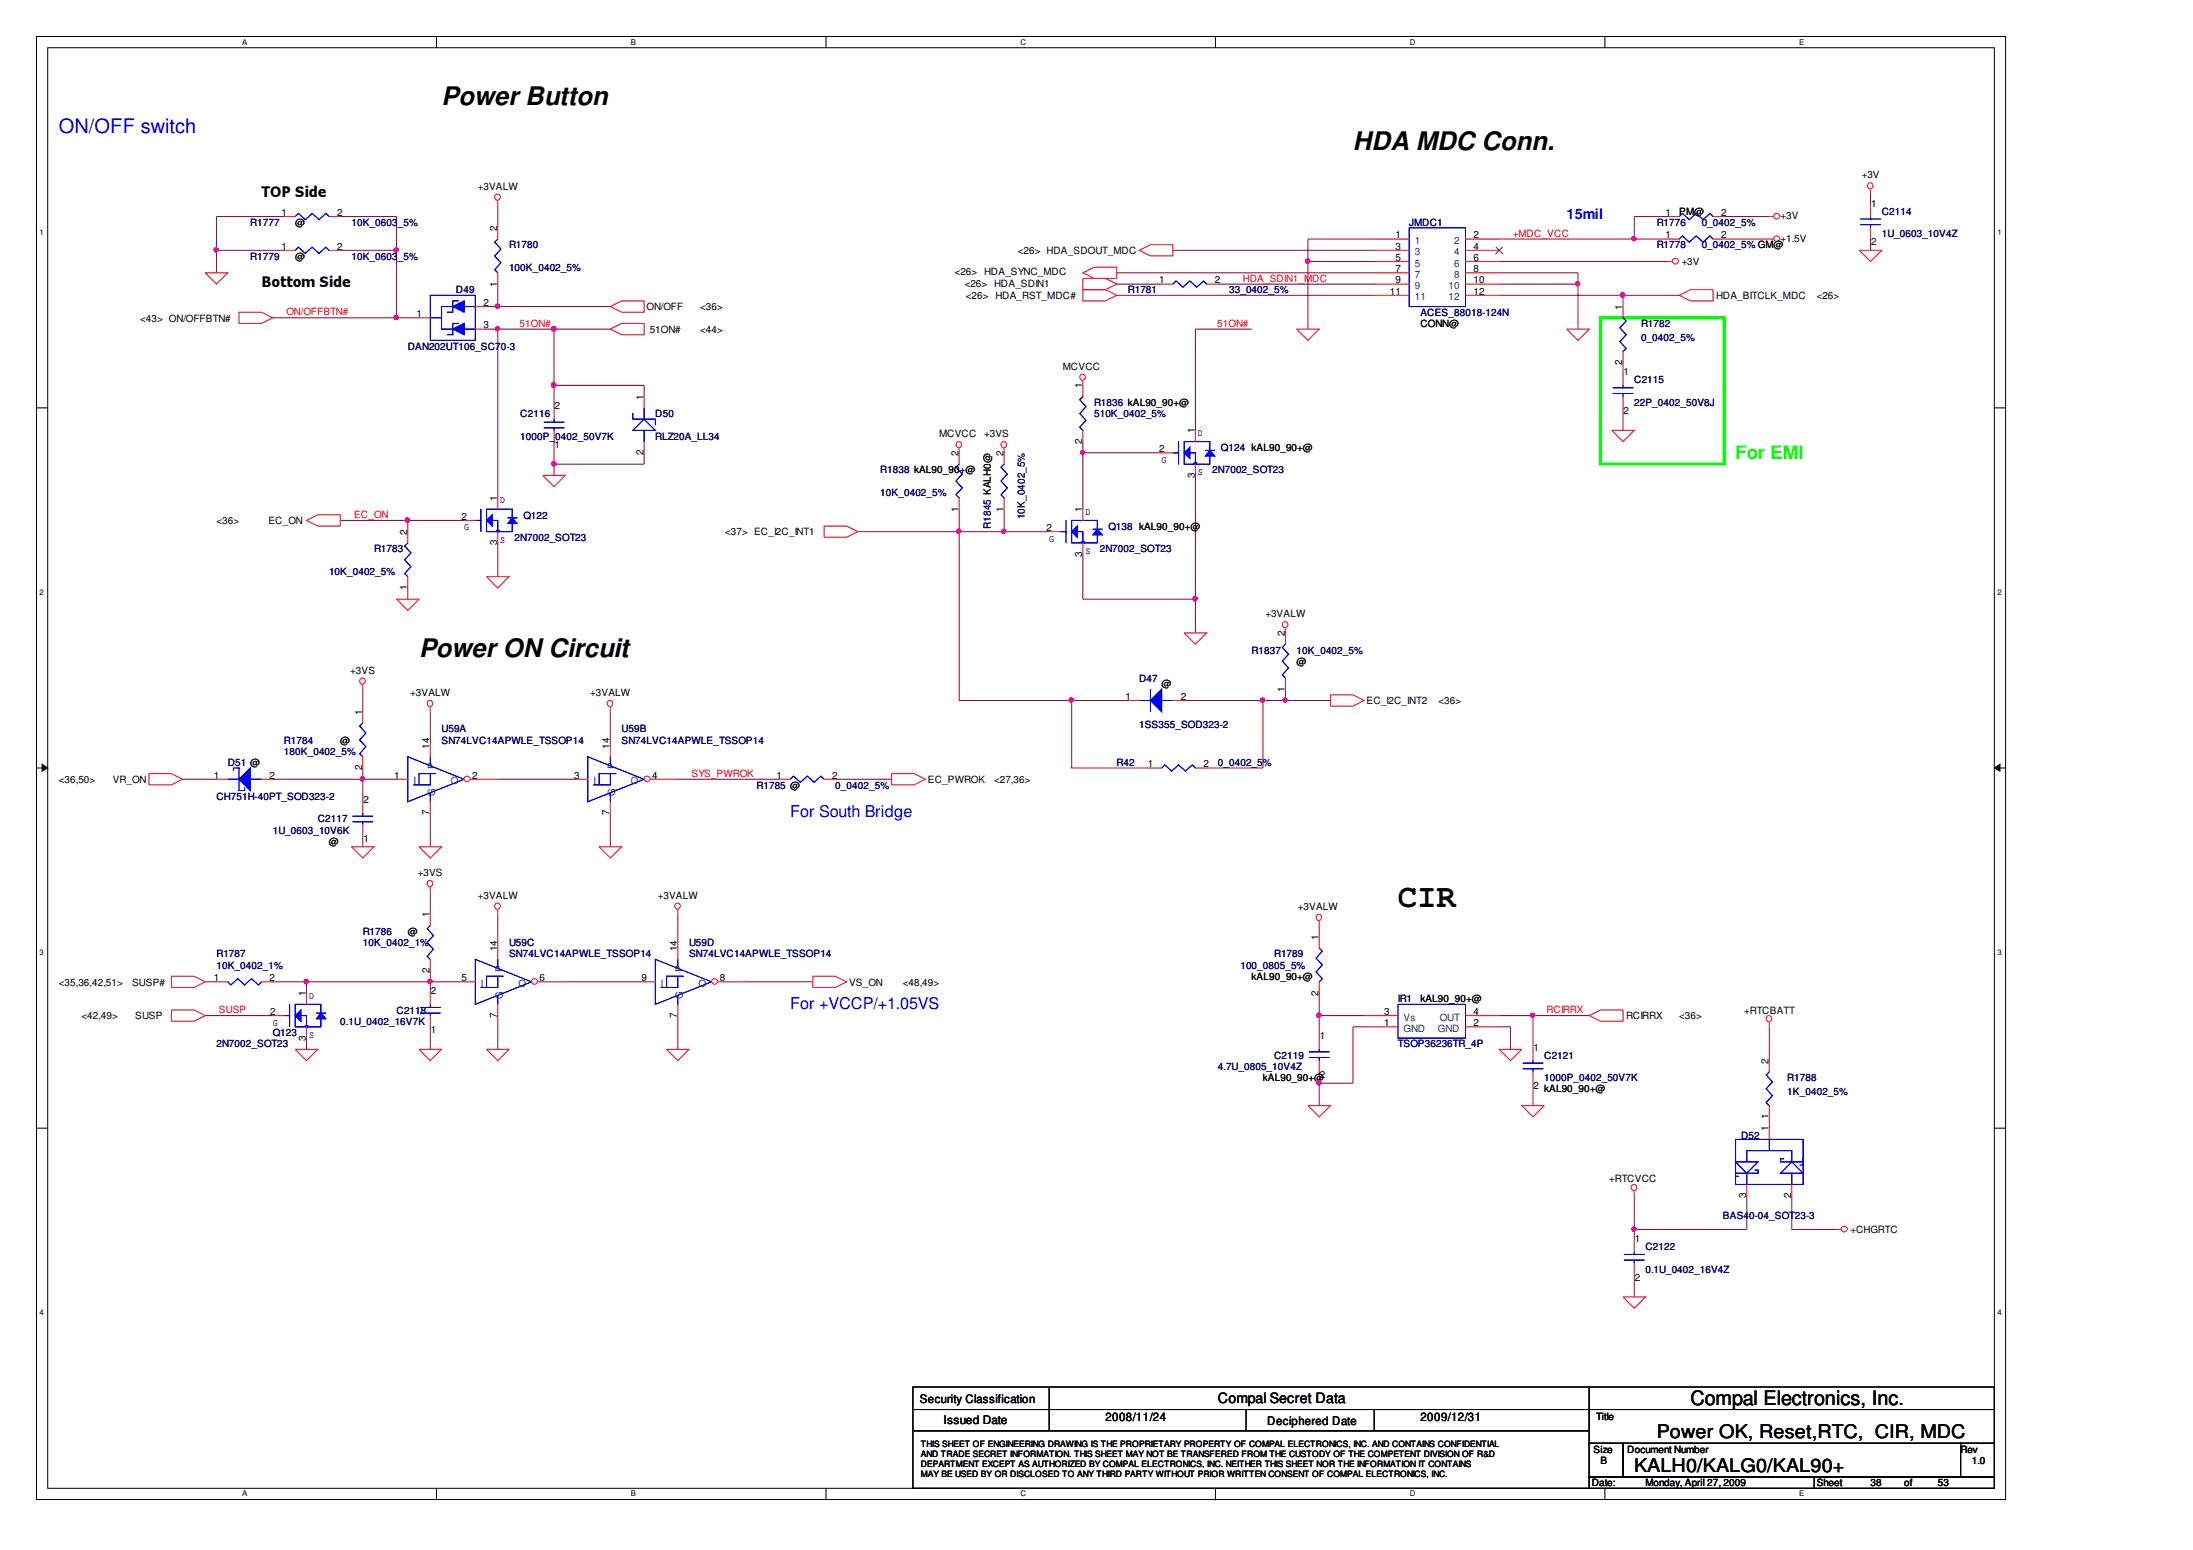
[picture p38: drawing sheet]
<svg xmlns="http://www.w3.org/2000/svg" width="297mm" height="210mm" viewBox="0 0 297 210" stroke-linecap="round" stroke-linejoin="round" font-family="sans-serif">
<defs><g id="words">
<text font-size="4.4" x="189.3" y="122.9">CIR</text>
<g font-size="3.5">
<text x="59.8" y="14.3">Power Button</text>
<text x="183.2" y="20.3">HDA MDC Conn.</text>
<text x="56.8" y="88.9">Power ON Circuit</text>
</g>
<text font-size="2.7" fill="#00f" x="8" y="18.1">ON/OFF switch</text>
<text font-size="2.7" x="229" y="190.3">Compal Electronics, Inc.</text>
<text font-size="2.5" fill="#0f0" x="235.1" y="62.2">For EMI</text>
<g font-size="2.5">
<text x="224.4" y="194.8">Power OK, Reset,RTC, CIR, MDC</text>
<text x="221.3" y="199.3">KALH0/KALG0/KAL90+</text>
</g>
<g font-size="2.2" fill="#00f">
<text x="107" y="110.7">For South Bridge</text>
<text x="107" y="136.6">For +VCCP/+1.05VS</text>
</g>
<g font-size="1.9">
<text x="35.4" y="26.7">TOP Side</text>
<text x="35.4" y="38.9">Bottom Side</text>
<text x="165" y="190">Compal Secret Data</text>
</g>
<text font-size="1.9" fill="#00f" x="212.2" y="29.7">15mil</text>
<g font-size="1.6">
<text x="124.6" y="189.9">Security Classification</text>
<text x="127.8" y="192.8">Issued Date</text>
<text x="149.7" y="192.4">2008/11/24</text>
<text x="171.6" y="193">Deciphered Date</text>
<text x="192.4" y="192.4">2009/12/31</text>
</g>
<g font-size="1.4">
<text x="38.1" y="29.2">1</text>
<text x="45.7" y="29.2">2</text>
<text x="64.7" y="25.7">+3VALW</text>
<text x="225.6" y="29.2">1</text>
<text x="227.4" y="29.1">PM@</text>
<text x="233.1" y="29.2">2</text>
<text x="241.2" y="29.7">+3V</text>
<text x="252.2" y="24.2">+3V</text>
<text x="253.4" y="28">1</text>
<text x="38.1" y="33.8">1</text>
<text x="40" y="35.2">@</text>
<text x="40" y="30.6">@</text>
<text x="45.7" y="33.8">2</text>
<text x="67.3" y="31.3" transform="rotate(-90 67.3 31.3)">2</text>
<text x="137.9" y="34.4">&lt;26&gt; HDA_SDOUT_MDC</text>
<text x="189" y="32.3">1</text>
<text x="189" y="33.8">3</text>
<text x="189" y="35.3">5</text>
<text x="199.6" y="32.3">2</text>
<text x="199.6" y="33.8">4</text>
<text x="199.6" y="35.3">6</text>
<text x="225.6" y="32.3">1</text>
<text x="227.8" y="35.9">+3V</text>
<text x="233.1" y="32.3">2</text>
<text x="241.2" y="32.7">+1.5V</text>
<text x="253.4" y="33.2">2</text>
<text x="65.5" y="41.4">2</text>
<text x="67.3" y="38.8" transform="rotate(-90 67.3 38.8)">1</text>
<text x="129.3" y="37.3">&lt;26&gt; HDA_SYNC_MDC</text>
<text x="130.7" y="38.8">&lt;26&gt; HDA_SDIN1</text>
<text x="130.8" y="40.5">&lt;26&gt; HDA_RST_MDC#</text>
<text x="157" y="38.4">1</text>
<text x="164.5" y="38.4">2</text>
<text x="188.2" y="39.9">11</text>
<text x="189" y="36.9">7</text>
<text x="189" y="38.4">9</text>
<text x="199.6" y="36.9">8</text>
<text x="199.6" y="38.4">10</text>
<text x="199.6" y="39.9">12</text>
<text x="219.7" y="41.9" transform="rotate(-90 219.7 41.9)">1</text>
<text x="232.4" y="40.5">HDA_BITCLK_MDC</text>
<text x="246.1" y="40.5">&lt;26&gt;</text>
<text x="19" y="43.5">&lt;43&gt; ON/OFFBTN#</text>
<text x="56.4" y="43">1</text>
<text x="65.5" y="44.5">3</text>
<text x="87.6" y="42">ON/OFF</text>
<text x="88" y="45.1">51ON#</text>
<text x="94.9" y="42">&lt;36&gt;</text>
<text x="94.9" y="45.1">&lt;44&gt;</text>
<text x="192.4" y="44.3">CONN@</text>
<text x="144" y="50.1">MCVCC</text>
<text x="146.6" y="52.6" transform="rotate(-90 146.6 52.6)">1</text>
<text x="219.7" y="49.5" transform="rotate(-90 219.7 49.5)">2</text>
<text x="219.9" y="50.8">1</text>
<text x="75.1" y="55.4">2</text>
<text x="87.2" y="54.1" transform="rotate(-90 87.2 54.1)">1</text>
<text x="127.2" y="59.2">MCVCC</text>
<text x="133.3" y="59.2">+3VS</text>
<text x="161.8" y="58.7" transform="rotate(-90 161.8 58.7)">1</text>
<text x="219.9" y="56.1">2</text>
<text x="75.1" y="60.6">1</text>
<text x="87.2" y="61.7" transform="rotate(-90 87.2 61.7)">2</text>
<text x="129.8" y="61.8" transform="rotate(-90 129.8 61.8)">2</text>
<text x="135.9" y="61.8" transform="rotate(-90 135.9 61.8)">2</text>
<text x="146.6" y="60.1" transform="rotate(-90 146.6 60.1)">2</text>
<text x="157" y="61.2">2</text>
<text x="161.8" y="64.7" transform="rotate(-90 161.8 64.7)">3</text>
<text x="29.3" y="71">&lt;36&gt;</text>
<text x="36.4" y="71">EC_ON</text>
<text x="62.5" y="70.4">2</text>
<text x="67.3" y="67.8" transform="rotate(-90 67.3 67.8)">1</text>
<text x="129.8" y="69.3" transform="rotate(-90 129.8 69.3)">1</text>
<text x="135.9" y="69.3" transform="rotate(-90 135.9 69.3)">1</text>
<text x="141.8" y="71.9">2</text>
<text x="146.6" y="69.4" transform="rotate(-90 146.6 69.4)">1</text>
<text x="55.1" y="72.4" transform="rotate(-90 55.1 72.4)">2</text>
<text x="67.3" y="73.9" transform="rotate(-90 67.3 73.9)">3</text>
<text x="98.2" y="72.5">&lt;37&gt; EC_I2C_INT1</text>
<text x="146.6" y="75.4" transform="rotate(-90 146.6 75.4)">3</text>
<text x="55.1" y="80" transform="rotate(-90 55.1 80)">1</text>
<text x="171.4" y="83.6">+3VALW</text>
<text x="174" y="86.1" transform="rotate(-90 174 86.1)">2</text>
<text x="47.4" y="91.2">+3VS</text>
<text x="55.6" y="94.3">+3VALW</text>
<text x="80" y="94.3">+3VALW</text>
<text x="152.4" y="94.8">1</text>
<text x="157.3" y="93.1">@</text>
<text x="160" y="94.8">2</text>
<text x="174" y="93.7" transform="rotate(-90 174 93.7)">1</text>
<text x="175.6" y="90">@</text>
<text x="185.1" y="95.4">EC_I2C_INT2</text>
<text x="194.8" y="95.4">&lt;36&gt;</text>
<text x="46.1" y="100.7">@</text>
<text x="49.1" y="96.8" transform="rotate(-90 49.1 96.8)">1</text>
<text x="58.2" y="101.4" transform="rotate(-90 58.2 101.4)">14</text>
<text x="82.6" y="101.4" transform="rotate(-90 82.6 101.4)">14</text>
<text x="8" y="106">&lt;36,50&gt;</text>
<text x="15.3" y="106">VR_ON</text>
<text x="29" y="105.4">1</text>
<text x="36.5" y="105.4">2</text>
<text x="49.1" y="104.3" transform="rotate(-90 49.1 104.3)">2</text>
<text x="53.4" y="105.4">1</text>
<text x="64" y="105.4">2</text>
<text x="77.8" y="105.4">3</text>
<text x="88.3" y="105.4">4</text>
<text x="105.2" y="105.4">1</text>
<text x="112.7" y="105.4">2</text>
<text x="125.7" y="106">EC_PWROK</text>
<text x="134.7" y="106">&lt;27,36&gt;</text>
<text x="155.5" y="103.9">1</text>
<text x="163" y="103.9">2</text>
<text x="49.2" y="114">1</text>
<text x="49.2" y="108.7">2</text>
<text x="58.2" y="110.4" transform="rotate(-90 58.2 110.4)">7</text>
<text x="82.6" y="110.4" transform="rotate(-90 82.6 110.4)">7</text>
<text x="44.6" y="114.4">@</text>
<text x="56.6" y="118.6">+3VS</text>
<text x="58.2" y="124.2" transform="rotate(-90 58.2 124.2)">1</text>
<text x="64.7" y="121.7">+3VALW</text>
<text x="89.1" y="121.7">+3VALW</text>
<text x="175.8" y="123.2">+3VALW</text>
<text x="55.2" y="126.6">@</text>
<text x="58.2" y="131.8" transform="rotate(-90 58.2 131.8)">2</text>
<text x="67.3" y="128.8" transform="rotate(-90 67.3 128.8)">14</text>
<text x="91.7" y="128.8" transform="rotate(-90 91.7 128.8)">14</text>
<text x="178.6" y="127.3" transform="rotate(-90 178.6 127.3)">1</text>
<text x="8" y="133.5">&lt;35,36,42,51&gt;</text>
<text x="17.9" y="133.5">SUSP#</text>
<text x="29" y="132.9">1</text>
<text x="36.5" y="132.9">2</text>
<text x="36.6" y="137.4">2</text>
<text x="41.4" y="134.9" transform="rotate(-90 41.4 134.9)">1</text>
<text x="58.4" y="134.6">2</text>
<text x="62.5" y="132.9">5</text>
<text x="67.3" y="137.9" transform="rotate(-90 67.3 137.9)">7</text>
<text x="73.1" y="132.9">6</text>
<text x="86.9" y="132.9">9</text>
<text x="91.7" y="137.9" transform="rotate(-90 91.7 137.9)">7</text>
<text x="97.5" y="132.9">8</text>
<text x="115" y="133.5">VS_ON</text>
<text x="122.3" y="133.5">&lt;48,49&gt;</text>
<text x="169.5" y="132.7">kAL90_90+@</text>
<text x="178.6" y="134.8" transform="rotate(-90 178.6 134.8)">2</text>
<text x="187.5" y="137.4">3</text>
<text x="192.4" y="135.7">kAL90_90+@</text>
<text x="199.6" y="137.4">4</text>
<text x="236.2" y="137.3">+RTCBATT</text>
<text x="11" y="138">&lt;42,49&gt;</text>
<text x="18.3" y="138">SUSP</text>
<text x="41.4" y="140.9" transform="rotate(-90 41.4 140.9)">3</text>
<text x="58.4" y="139.9">1</text>
<text x="178.8" y="140.7">1</text>
<text x="187.5" y="139">1</text>
<text x="199.6" y="139">2</text>
<text x="207.7" y="142.3">1</text>
<text x="220.2" y="138">RCIRRX</text>
<text x="227.4" y="138">&lt;36&gt;</text>
<text x="171.1" y="146.4">kAL90_90+@</text>
<text x="178.8" y="146">2</text>
<text x="207.7" y="147.5">2</text>
<text x="209.2" y="147.9">kAL90_90+@</text>
<text x="239.6" y="144" transform="rotate(-90 239.6 144)">2</text>
<text x="239.6" y="153.2" transform="rotate(-90 239.6 153.2)">1</text>
<text x="239.6" y="151.6" transform="rotate(-90 239.6 151.6)">1</text>
<text x="218" y="160.1">+RTCVCC</text>
<text x="236.5" y="162.2" transform="rotate(-90 236.5 162.2)">3</text>
<text x="242.6" y="162.2" transform="rotate(-90 242.6 162.2)">2</text>
<text x="250.6" y="167">+CHGRTC</text>
<text x="221.4" y="168.2">1</text>
<text x="221.4" y="173.4">2</text>
<text x="215.8" y="196.7">Size</text>
<text x="216.2" y="192.3">Title</text>
<text x="220.4" y="196.7">Document Number</text>
<text x="265.5" y="196.7">Rev</text>
<text x="215.6" y="201.3">Date:</text>
<text x="216.8" y="198.2">B</text>
<text x="222.9" y="201.3">Monday, April 27, 2009</text>
<text x="246.1" y="201.3">Sheet</text>
<text x="253.4" y="201.3">38</text>
<text x="257.9" y="201.3">of</text>
<text x="262.5" y="201.3">53</text>
<text x="267.1" y="198.2">1.0</text>
</g>
<g font-size="1.4" fill="#00007f">
<text x="254.9" y="29.1">C2114</text>
<text x="33.9" y="35.2">R1779</text>
<text x="33.9" y="30.6">R1777</text>
<text x="47.6" y="35.2">10K_0603_5%</text>
<text x="47.6" y="30.6">10K_0603_5%</text>
<text x="68.9" y="33.6">R1780</text>
<text x="190.9" y="30.6">JMDC1</text>
<text x="224.4" y="33.6">R1778</text>
<text x="224.4" y="30.6">R1776</text>
<text x="230.5" y="33.6">0_0402_5% GM@</text>
<text x="230.5" y="30.6">0_0402_5%</text>
<text x="254.9" y="32.1">1U_0603_10V4Z</text>
<text x="61.8" y="39.7">D49</text>
<text x="68.9" y="36.7">100K_0402_5%</text>
<text x="152.8" y="39.7">R1781</text>
<text x="166.5" y="39.7">33_0402_5%</text>
<text x="55.2" y="47.4">DAN202UT106_SC70-3</text>
<text x="192.4" y="42.8">ACES_88018-124N</text>
<text x="222.3" y="44.3">R1782</text>
<text x="222.3" y="46.2">0_0402_5%</text>
<text x="221.3" y="51.9">C2115</text>
<text x="70.5" y="56.5">C2116</text>
<text x="70.5" y="59.5">1000P_0402_50V7K</text>
<text x="88.8" y="56.5">D50</text>
<text x="88.8" y="59.5">RLZ20A_LL34</text>
<text x="148.2" y="55">R1836 kAL90_90+@</text>
<text x="148.2" y="56.5">510K_0402_5%</text>
<text x="221.3" y="55">22P_0402_50V8J</text>
<text x="119.2" y="64.1">R1838 kAL90_90+@</text>
<text x="164.2" y="64.1">2N7002_SOT23</text>
<text x="165.4" y="61.1">Q124 kAL90_90+@</text>
<text x="70.9" y="70.2">Q122</text>
<text x="119.2" y="67.2">10K_0402_5%</text>
<text x="134.2" y="71.6" transform="rotate(-90 134.2 71.6)">R1845 KALH0@</text>
<text x="138.8" y="70.3" transform="rotate(-90 138.8 70.3)">10K_0402_5%</text>
<text x="150.1" y="71.7">Q138 kAL90_90+@</text>
<text x="44.6" y="77.8">10K_0402_5%</text>
<text x="50.7" y="74.8">R1783</text>
<text x="69.7" y="73.3">2N7002_SOT23</text>
<text x="149" y="74.8">2N7002_SOT23</text>
<text x="169.5" y="88.5">R1837</text>
<text x="175.6" y="88.5">10K_0402_5%</text>
<text x="154.3" y="92.3">D47</text>
<text x="38.5" y="100.7">R1784</text>
<text x="59.8" y="99.2">U59A</text>
<text x="59.8" y="100.7">SN74LVC14APWLE_TSSOP14</text>
<text x="84.2" y="99.2">U59B</text>
<text x="84.2" y="100.7">SN74LVC14APWLE_TSSOP14</text>
<text x="154.3" y="98.6">1SS355_SOD323-2</text>
<text x="30.8" y="103.7">D51 @</text>
<text x="38.5" y="102.2">180K_0402_5%</text>
<text x="102.5" y="106.8">R1785 @</text>
<text x="113.1" y="106.8">0_0402_5%</text>
<text x="151.2" y="103.7">R42</text>
<text x="165" y="103.7">0_0402_5%</text>
<text x="29.3" y="108.3">CH751H-40PT_SOD323-2</text>
<text x="36.9" y="112.9">1U_0603_10V6K</text>
<text x="43" y="111.4">C2117</text>
<text x="29.3" y="129.7">R1787</text>
<text x="29.3" y="131.2">10K_0402_1%</text>
<text x="49.1" y="126.6">R1786</text>
<text x="49.1" y="128.1">10K_0402_1%</text>
<text x="68.9" y="128.1">U59C</text>
<text x="68.9" y="129.7">SN74LVC14APWLE_TSSOP14</text>
<text x="93.3" y="128.1">U59D</text>
<text x="93.3" y="129.7">SN74LVC14APWLE_TSSOP14</text>
<text x="168" y="131.2">100_0805_5%</text>
<text x="172.6" y="129.7">R1789</text>
<text x="53.7" y="137.3">C2118</text>
<text x="189.3" y="135.7">IR1</text>
<text x="29.3" y="141.8">2N7002_SOT23</text>
<text x="36.9" y="140.3">Q123</text>
<text x="46.1" y="138.8">0.1U_0402_16V7K</text>
<text x="172.6" y="143.4">C2119</text>
<text x="189.3" y="141.8">TSOP36236TR_4P</text>
<text x="209.2" y="143.4">C2121</text>
<text x="165" y="144.9">4.7U_0805_10V4Z</text>
<text x="209.2" y="146.4">1000P_0402_50V7K</text>
<text x="242.1" y="146.4">R1788</text>
<text x="242.1" y="148.3">1K_0402_5%</text>
<text x="235.8" y="154.2">D52</text>
<text x="233.4" y="165.1">BAS40-04_SOT23-3</text>
<text x="222.9" y="169.3">C2122</text>
<text x="222.9" y="172.3">0.1U_0402_16V4Z</text>
</g>
<g font-size="1.4" fill="#003f7f">
<text x="191.6" y="33">1</text>
<text x="191.6" y="34.6">3</text>
<text x="197" y="33">2</text>
<text x="197" y="34.6">4</text>
<text x="191.6" y="36.1">5</text>
<text x="191.6" y="37.6">7</text>
<text x="191.6" y="39.1">9</text>
<text x="191.6" y="40.7">11</text>
<text x="196.2" y="39.1">10</text>
<text x="196.2" y="40.7">12</text>
<text x="197" y="36.1">6</text>
<text x="197" y="37.6">8</text>
<text x="56" y="106.2">I</text>
<text x="59" y="107.8" transform="rotate(-90 59 107.8)">G</text>
<text x="59" y="104.2" transform="rotate(-90 59 104.2)">P</text>
<text x="61.1" y="106.2">O</text>
<text x="80.4" y="106.2">I</text>
<text x="83.3" y="107.8" transform="rotate(-90 83.3 107.8)">G</text>
<text x="83.3" y="104.2" transform="rotate(-90 83.3 104.2)">P</text>
<text x="85.5" y="106.2">O</text>
<text x="68.1" y="131.6" transform="rotate(-90 68.1 131.6)">P</text>
<text x="92.5" y="131.6" transform="rotate(-90 92.5 131.6)">P</text>
<text x="65.1" y="133.6">I</text>
<text x="68.1" y="135.2" transform="rotate(-90 68.1 135.2)">G</text>
<text x="70.2" y="133.6">O</text>
<text x="89.5" y="133.6">I</text>
<text x="92.5" y="135.2" transform="rotate(-90 92.5 135.2)">G</text>
<text x="94.6" y="133.6">O</text>
<text x="190.1" y="139.7">GND</text>
<text x="190.1" y="138.2">Vs</text>
<text x="194.8" y="139.7">GND</text>
<text x="195" y="138.2">OUT</text>
</g>
<g font-size="1.4" fill="#f00">
<text x="204.9" y="32">+MDC_VCC</text>
<text x="168.3" y="38.1">HDA_SDIN1_MDC</text>
<text x="38.8" y="42.7">ON/OFFBTN#</text>
<text x="70.4" y="44.2">51ON#</text>
<text x="164.9" y="44.2">51ON#</text>
<text x="47.9" y="70.1">EC_ON</text>
<text x="93.7" y="105.2">SYS_PWROK</text>
<text x="29.7" y="137.2">SUSP</text>
<text x="209.5" y="137.2">RCIRRX</text>
</g>
<g font-size="1.4" fill="#00f">
<text x="162.3" y="59">D</text>
<text x="157.3" y="62.7">G</text>
<text x="162.3" y="64.4">S</text>
<text x="62.9" y="71.8">G</text>
<text x="67.8" y="68.2">D</text>
<text x="147" y="69.7">D</text>
<text x="67.8" y="73.5">S</text>
<text x="142.1" y="73.3">G</text>
<text x="147" y="75">S</text>
<text x="41.9" y="135.2">D</text>
<text x="36.9" y="138.9">G</text>
<text x="41.9" y="140.6">S</text>
</g>
<g font-size="1.2">
<text x="124.7" y="195.9">THIS SHEET OF ENGINEERING DRAWING IS THE PROPRIETARY PROPERTY OF COMPAL ELECTRONICS, INC. AND CONTAINS CONFIDENTIAL</text>
<text x="124.7" y="197.3">AND TRADE SECRET INFORMATION. THIS SHEET MAY NOT BE TRANSFERED FROM THE CUSTODY OF THE COMPETENT DIVISION OF R&amp;D</text>
<text x="124.7" y="198.7">DEPARTMENT EXCEPT AS AUTHORIZED BY COMPAL ELECTRONICS, INC. NEITHER THIS SHEET NOR THE INFORMATION IT CONTAINS</text>
<text x="124.7" y="200">MAY BE USED BY OR DISCLOSED TO ANY THIRD PARTY WITHOUT PRIOR WRITTEN CONSENT OF COMPAL ELECTRONICS, INC.</text>
</g>
<g font-size="1.1">
<text x="32.8" y="6">A</text>
<text x="85.5" y="6">B</text>
<text x="138.2" y="6">C</text>
<text x="191" y="6">D</text>
<text x="243.7" y="6">E</text>
<text x="5.4" y="31.8">1</text>
<text x="270.5" y="31.8">1</text>
<text x="5.4" y="80.5">2</text>
<text x="270.5" y="80.5">2</text>
<text x="5.4" y="129.3">3</text>
<text x="270.5" y="129.3">3</text>
<text x="5.4" y="178.1">4</text>
<text x="270.5" y="178.1">4</text>
<text x="32.8" y="202.6">A</text>
<text x="85.5" y="202.6">B</text>
<text x="138.2" y="202.6">C</text>
<text x="191" y="202.6">D</text>
<text x="243.7" y="202.6">E</text>
</g>
</g></defs>
<path d="M4.9 4.9h266.8v198.2h-266.8zM6.5 6.5h263.6v195h-263.6z" fill="none" stroke="#000" stroke-width=".14"/>
<g fill="#fff">
<path d="M32.8 5.1h.7v1.2h-.7z"/>
<path d="M32.8 201.7h.7v1.2h-.7z"/>
</g>
<path d="M59.1 4.9v1.6M59.1 201.5v1.6" fill="none" stroke="#000" stroke-width=".14"/>
<g fill="#fff">
<path d="M85.5 5.1h.6v1.2h-.6z"/>
<path d="M85.5 201.7h.6v1.2h-.6z"/>
</g>
<path d="M111.9 4.9v1.6M111.9 201.5v1.6" fill="none" stroke="#000" stroke-width=".14"/>
<g fill="#fff">
<path d="M138.2 5.1h.6v1.2h-.6z"/>
<path d="M138.2 201.7h.6v1.2h-.6z"/>
</g>
<path d="M164.6 4.9v1.6M164.6 201.5v1.6" fill="none" stroke="#000" stroke-width=".14"/>
<g fill="#fff">
<path d="M191 5.1h.6v1.2h-.6z"/>
<path d="M191 201.7h.6v1.2h-.6z"/>
</g>
<path d="M217.4 4.9v1.6M217.4 201.5v1.6" fill="none" stroke="#000" stroke-width=".14"/>
<g fill="#fff">
<path d="M243.7 5.1h.5v1.2h-.5z"/>
<path d="M243.7 201.7h.5v1.2h-.5z"/>
<path d="M5.4 30.8h.5v1.2h-.5z"/>
<path d="M270.6 30.8h.5v1.2h-.5z"/>
<path d="M5.4 79.6h.5v1.2h-.5z"/>
<path d="M270.6 79.6h.5v1.2h-.5z"/>
</g>
<path d="M4.9 55.2h1.6M270.1 55.2h1.6" fill="none" stroke="#000" stroke-width=".14"/>
<g fill="#fff">
<path d="M5.4 128.4h.5v1.2h-.5z"/>
<path d="M270.6 128.4h.5v1.2h-.5z"/>
</g>
<path d="M4.9 104h1.6M5.7 103.5l.8 .5-.8 .4zM270.1 104h1.6M270.1 104l.8-.5v.9z" fill="none" stroke="#000" stroke-width=".14"/>
<path d="M5.7 103.5l.8 .5-.8 .4zM270.1 104l.8-.5v.9z" fill="#000"/>
<g fill="#fff">
<path d="M5.4 177.2h.5v1.1h-.5z"/>
<path d="M270.6 177.2h.5v1.1h-.5z"/>
</g>
<path d="M4.9 152.8h1.6M270.1 152.8h1.6" fill="none" stroke="#000" stroke-width=".14"/>
<path d="M49.1 104v1.5h4.6" fill="none" stroke="#7f003f" stroke-width=".14"/>
<circle cx="49.1" cy="105.5" r=".31" fill="#f0f"/>
<circle cx="49.1" cy="105.5" r=".31" fill="none" stroke="#f0f" stroke-width=".14"/>
<path d="M67.4 41.5h15.3M58.3 96.4v4.6M82.7 96.4v4.6M49.1 113.1v1.6M58.3 110.1v4.6M67.4 105.5h10.7M82.7 110.1v4.6M91.8 105.5h13.7" fill="none" stroke="#7f003f" stroke-width=".14"/>
<circle cx="67.4" cy="41.5" r=".31" fill="#f0f"/>
<circle cx="67.4" cy="41.5" r=".31" fill="none" stroke="#f0f" stroke-width=".14"/>
<path d="M67.4 38.5v3h-1.5M67.4 27.8v3M75 52.2h12.2" fill="none" stroke="#7f003f" stroke-width=".14"/>
<circle cx="75" cy="52.1" r=".31" fill="#f0f"/>
<circle cx="75" cy="52.1" r=".31" fill="none" stroke="#f0f" stroke-width=".14"/>
<path d="M75 44.6h7.7M46.1 70.5h9.1" fill="none" stroke="#7f003f" stroke-width=".14"/>
<circle cx="75" cy="44.5" r=".31" fill="#f0f"/>
<circle cx="75" cy="44.5" r=".31" fill="none" stroke="#f0f" stroke-width=".14"/>
<path d="M62.9 70.5h-7.7v1.5M67.4 73.5v4.6" fill="none" stroke="#7f003f" stroke-width=".14"/>
<circle cx="55.2" cy="70.4" r=".31" fill="#f0f"/>
<circle cx="55.2" cy="70.4" r=".31" fill="none" stroke="#f0f" stroke-width=".14"/>
<path d="M53.7 43h3.1M75 59.8v3.1M55.2 79.6v1.5M75 62.9v1.5M87.2 61.3v1.6h-12.2" fill="none" stroke="#7f003f" stroke-width=".14"/>
<circle cx="75" cy="62.8" r=".31" fill="#f0f"/>
<circle cx="75" cy="62.8" r=".31" fill="none" stroke="#f0f" stroke-width=".14"/>
<path d="M58.3 139.1v3M62.9 133h-4.6v1.5" fill="none" stroke="#7f003f" stroke-width=".14"/>
<circle cx="58.2" cy="132.9" r=".31" fill="#f0f"/>
<circle cx="58.2" cy="132.9" r=".31" fill="none" stroke="#f0f" stroke-width=".14"/>
<path d="M65.9 44.6h1.5M75 44.6v7.6M58.3 131.4v1.6M67.4 123.8v4.6M67.4 137.5v4.6M76.6 133h10.6M91.8 123.8v4.6M91.8 137.5v4.6" fill="none" stroke="#7f003f" stroke-width=".14"/>
<circle cx="75" cy="44.5" r=".31" fill="#f0f"/>
<circle cx="75" cy="44.5" r=".31" fill="none" stroke="#f0f" stroke-width=".14"/>
<path d="M67.4 44.6h7.6" fill="none" stroke="#7f003f" stroke-width=".14"/>
<circle cx="67.4" cy="44.5" r=".31" fill="#f0f"/>
<circle cx="67.4" cy="44.5" r=".31" fill="none" stroke="#f0f" stroke-width=".14"/>
<path d="M67.4 44.6v22.8M75 52.2v3M87.2 52.2v1.5M49.1 93.3v3.1M41.5 133h16.8M101 133h9.1" fill="none" stroke="#7f003f" stroke-width=".14"/>
<circle cx="41.5" cy="132.9" r=".31" fill="#f0f"/>
<circle cx="41.5" cy="132.9" r=".31" fill="none" stroke="#f0f" stroke-width=".14"/>
<path d="M151.3 38.5h6M177.2 32.4v3M203.1 40h16.7v1.5M219.8 40h7.7M253.4 32.4v1.5M253.4 26.3v1.5M24.8 105.5h4.5M36.9 105.5h12.2v3.1M113.1 105.5h7.7M58.3 120.8v3" fill="none" stroke="#7f003f" stroke-width=".14"/>
<circle cx="219.8" cy="39.9" r=".31" fill="#f0f"/>
<circle cx="219.8" cy="39.9" r=".31" fill="none" stroke="#f0f" stroke-width=".14"/>
<path d="M151.3 40h35M151.3 36.9h35M158.9 33.9h27.4M165 38.5h21.3M177.2 35.4v9.2" fill="none" stroke="#7f003f" stroke-width=".14"/>
<circle cx="177.1" cy="35.4" r=".31" fill="#f0f"/>
<circle cx="177.1" cy="35.4" r=".31" fill="none" stroke="#f0f" stroke-width=".14"/>
<path d="M177.2 32.4h9.1M177.2 35.4h9.1M203.1 36.9h10.6M213.7 38.5v6.1" fill="none" stroke="#7f003f" stroke-width=".14"/>
<circle cx="213.7" cy="38.4" r=".31" fill="#f0f"/>
<circle cx="213.7" cy="38.4" r=".31" fill="none" stroke="#f0f" stroke-width=".14"/>
<path d="M53.7 33.9v9.1M203.1 35.4h22.8M213.7 36.9v1.6h-10.6M221.4 32.4h4.5M233.6 32.4h6M219.8 55.2v3.1M219.8 49.1v1.6" fill="none" stroke="#7f003f" stroke-width=".14"/>
<circle cx="53.7" cy="43" r=".31" fill="#f0f"/>
<circle cx="53.7" cy="43" r=".31" fill="none" stroke="#f0f" stroke-width=".14"/>
<circle cx="53.7" cy="33.8" r=".31" fill="#f0f"/>
<circle cx="53.7" cy="33.8" r=".31" fill="none" stroke="#f0f" stroke-width=".14"/>
<path d="M29.3 33.9v3M29.3 29.3h9.2M46.1 29.3h7.6v4.6h-7.6M36.9 43h16.8" fill="none" stroke="#7f003f" stroke-width=".14"/>
<circle cx="29.3" cy="33.8" r=".31" fill="#f0f"/>
<circle cx="29.3" cy="33.8" r=".31" fill="none" stroke="#f0f" stroke-width=".14"/>
<path d="M29.3 33.9h9.2M27.8 137.5h9.1M41.5 133v1.5M178.7 125.3v1.6M178.7 134.5v6.1M203.1 137.5h4.5v4.6M41.5 140.6v1.5M178.7 145.2v1.5M178.7 146.7v3M178.7 146.7h4.6M207.6 146.7v3" fill="none" stroke="#7f003f" stroke-width=".14"/>
<circle cx="178.6" cy="146.6" r=".31" fill="#f0f"/>
<circle cx="178.6" cy="146.6" r=".31" fill="none" stroke="#f0f" stroke-width=".14"/>
<path d="M178.7 137.5h6.1M183.3 139.1h1.5M203.1 139.1h1.5" fill="none" stroke="#7f003f" stroke-width=".14"/>
<circle cx="178.6" cy="137.5" r=".31" fill="#f0f"/>
<circle cx="178.6" cy="137.5" r=".31" fill="none" stroke="#f0f" stroke-width=".14"/>
<path d="M207.6 137.5h7.7" fill="none" stroke="#7f003f" stroke-width=".14"/>
<circle cx="207.6" cy="137.5" r=".31" fill="#f0f"/>
<circle cx="207.6" cy="137.5" r=".31" fill="none" stroke="#f0f" stroke-width=".14"/>
<path d="M183.3 139.1v7.6M204.6 139.1v3M239.6 139.1v4.5M239.6 151.3v1.5M221.4 161.9v4.6M221.4 166.5v1.5M221.4 172.6v3M236.6 161.9v4.6h-15.2M242.7 161.9v4.6h6.1" fill="none" stroke="#7f003f" stroke-width=".14"/>
<circle cx="221.3" cy="166.4" r=".31" fill="#f0f"/>
<circle cx="221.3" cy="166.4" r=".31" fill="none" stroke="#f0f" stroke-width=".14"/>
<path d="M225.9 29.3h-4.5v3.1M233.6 29.3h6" fill="none" stroke="#7f003f" stroke-width=".14"/>
<circle cx="221.3" cy="32.3" r=".31" fill="#f0f"/>
<circle cx="221.3" cy="32.3" r=".31" fill="none" stroke="#f0f" stroke-width=".14"/>
<path d="M203.1 32.4h18.3M157.3 61.3h-10.6v7.7M27.8 133h1.5M36.9 133h4.6" fill="none" stroke="#7f003f" stroke-width=".14"/>
<circle cx="146.6" cy="61.3" r=".31" fill="#f0f"/>
<circle cx="146.6" cy="61.3" r=".31" fill="none" stroke="#f0f" stroke-width=".14"/>
<path d="M146.7 81.1h15.2" fill="none" stroke="#7f003f" stroke-width=".14"/>
<circle cx="161.9" cy="81.1" r=".31" fill="#f0f"/>
<circle cx="161.9" cy="81.1" r=".31" fill="none" stroke="#f0f" stroke-width=".14"/>
<path d="M161.9 44.6v13.7M129.9 69v3h-13.7M136 72h6.1M146.7 75v6.1M161.9 81.1v4.6" fill="none" stroke="#7f003f" stroke-width=".14"/>
<circle cx="136" cy="71.9" r=".31" fill="#f0f"/>
<circle cx="136" cy="71.9" r=".31" fill="none" stroke="#f0f" stroke-width=".14"/>
<path d="M146.7 59.8v1.5M161.9 44.6h7.6M129.9 72v22.9M161.9 64.4v16.7M145.2 94.9h7.6M174.1 94.9h6.1" fill="none" stroke="#7f003f" stroke-width=".14"/>
<circle cx="174.1" cy="94.8" r=".31" fill="#f0f"/>
<circle cx="174.1" cy="94.8" r=".31" fill="none" stroke="#f0f" stroke-width=".14"/>
<path d="M29.3 29.3v4.6M174.1 93.3v1.6h-3v9.1h-7.7" fill="none" stroke="#7f003f" stroke-width=".14"/>
<circle cx="171" cy="94.8" r=".31" fill="#f0f"/>
<circle cx="171" cy="94.8" r=".31" fill="none" stroke="#f0f" stroke-width=".14"/>
<path d="M145.2 94.9v9.1h10.6M160.4 94.9h10.7" fill="none" stroke="#7f003f" stroke-width=".14"/>
<circle cx="145.1" cy="94.8" r=".31" fill="#f0f"/>
<circle cx="145.1" cy="94.8" r=".31" fill="none" stroke="#f0f" stroke-width=".14"/>
<path d="M136 69v3h-6.1M129.9 94.9h15.3" fill="none" stroke="#7f003f" stroke-width=".14"/>
<circle cx="129.9" cy="71.9" r=".31" fill="#f0f"/>
<circle cx="129.9" cy="71.9" r=".31" fill="none" stroke="#f0f" stroke-width=".14"/>
<g fill="none" stroke="#f00" stroke-width=".14">
<path d="M27.8 36.9h3l-1.5 1.6zM38.5 33.9h1.5M44.6 33.9h1.5M67.4 27.2v.6M146.7 37.7h3l1.6 .8-1.6 .7h-3zM146.7 39.2h3l1.6 .8-1.6 .8h-3zM146.7 36.9l1.5-.7h3.1v1.5h-3.1zM154.3 33.9l1.5-.8h3.1v1.6h-3.1zM225.9 35.4h.6M227.5 40l1.5-.8h3v1.6h-3zM239.6 29.3h.6M239.6 32.4h.6"/>
<path d="M251.8 33.9h3.1l-1.5 1.5zM253.4 25.7v.6M32.4 42.3h3l1.5 .7-1.5 .8h-3zM82.7 41.5l1.5-.7h3v1.5h-3zM82.7 44.6l1.5-.8h3v1.5h-3zM146.7 51.6v.6M175.6 44.6h3.1l-1.5 1.5zM212.2 44.6h3.1l-1.6 1.5zM218.3 58.3h3.1l-1.6 1.5zM41.5 70.5l1.5-.8h3.1v1.5h-3.1zM65.9 78.1h3.1l-1.6 1.5zM73.5 64.4h3.1l-1.6 1.5z"/>
<path d="M111.6 71.2h3.1l1.5 .8-1.5 .8h-3.1zM129.9 60.7v.6M136 60.7v.6M49.1 92.7v.6M53.7 81.1h3.1l-1.6 1.6zM58.3 95.8v.6M82.7 95.8v.6M160.4 85.7h3l-1.5 1.5zM174.1 85.1v.6M180.2 94.1h3.1l1.5 .8-1.5 .7h-3.1zM20.2 104.8h3l1.6 .7-1.6 .8h-3zM47.6 114.7h3.1l-1.6 1.5z"/>
<path d="M56.8 114.7h3l-1.5 1.5zM81.1 114.7h3.1l-1.5 1.5zM120.8 104.8h3l1.5 .7-1.5 .8h-3zM23.2 136.8h3.1l1.5 .7-1.5 .8h-3.1zM23.2 132.2h3.1l1.5 .8-1.5 .7h-3.1zM58.3 120.2v.6M67.4 123.2v.6M91.8 123.2v.6M110.1 132.2h3l1.6 .8-1.6 .7h-3zM178.7 124.7v.6M215.3 137.5l1.5-.7h3v1.5h-3zM239.6 138.5v.6"/>
<path d="M40 142.1h3l-1.5 1.5zM56.8 142.1h3l-1.5 1.5zM65.9 142.1h3.1l-1.6 1.5zM90.3 142.1h3l-1.5 1.5zM177.2 149.7h3l-1.5 1.6zM203.1 142.1h3l-1.5 1.5zM206.1 149.7h3.1l-1.6 1.6zM219.8 175.6h3.1l-1.5 1.6zM221.4 161.3v.6M248.8 166.5h.6"/>
<circle cx="67.4" cy="26.7" r=".4"/>
<circle cx="227" cy="35.4" r=".4"/>
<circle cx="240.7" cy="29.3" r=".4"/>
<circle cx="240.7" cy="32.3" r=".4"/>
<circle cx="253.3" cy="25.2" r=".4"/>
<circle cx="146.6" cy="51.1" r=".4"/>
<circle cx="129.8" cy="60.2" r=".4"/>
<circle cx="135.9" cy="60.2" r=".4"/>
<circle cx="49.1" cy="92.2" r=".4"/>
<circle cx="58.2" cy="95.3" r=".4"/>
<circle cx="82.6" cy="95.3" r=".4"/>
<circle cx="174" cy="84.6" r=".4"/>
<circle cx="58.2" cy="119.7" r=".4"/>
<circle cx="67.4" cy="122.7" r=".4"/>
<circle cx="91.7" cy="122.7" r=".4"/>
<circle cx="178.6" cy="124.2" r=".4"/>
<circle cx="239.6" cy="137.9" r=".4"/>
<circle cx="221.3" cy="160.8" r=".4"/>
<circle cx="249.8" cy="166.4" r=".4"/>
</g>
<g fill="none" stroke="#000" stroke-width=".14">
<path d="M123.6 187.8h91.7v3.1h-91.7zM123.6 190.9h91.7v2.9h-91.7zM123.6 193.8h91.7v7.7h-91.7zM142.1 187.8v6M168.8 190.9v2.9M186.1 190.9v2.9M215.3 187.8h54.8v3.1h-54.8zM215.3 190.9h54.8v4.6h-54.8zM215.3 195.5h4.5v4.5h-4.5zM219.8 195.5h45.8v4.5h-45.8zM265.6 195.5h4.5v4.5h-4.5zM215.3 200h30.4v1.5h-30.4z"/>
<path d="M245.7 200h24.4v1.5h-24.4z"/>
</g>
<path d="M216.8 43h16.8v19.9h-16.8z" fill="none" stroke="#0f0" stroke-width=".42"/>
<path d="M40 33.9l.4-.4 .9 .8 1-.8 .9 .8 .9-.8 .5 .4" fill="none" stroke="#00f" stroke-width=".14"/>
<path d="M160.4 61.3l.8-.7v1.5z" fill="#00f"/>
<path d="M160.4 61.3l.8-.7v1.5z" fill="none" stroke="#00f" stroke-width=".14"/>
<path d="M163.9 61l.6 .8h-1.2z" fill="#00f"/>
<path d="M159.6 59.8v3.1M158.9 61.3h.7M163.3 61h1.2M163.9 61v-1.2h-3.5v3.1h1.5v-1.6h-.7M163.9 61l.6 .8h-1.2zM163.9 61.8v1.1h-2h.2v-.2h-.3v.2" fill="none" stroke="#00f" stroke-width=".14"/>
<path d="M160.4 61.3l.8-.7v1.5z" fill="#00f"/>
<path d="M160.4 61.3l.8-.7v1.5z" fill="none" stroke="#00f" stroke-width=".14"/>
<path d="M163.9 61l.6 .8h-1.2z" fill="#00f"/>
<path d="M146.7 53.7l-.4 .4 .8 1-.8 .9 .8 .9-.8 1 .4 .4M159.6 59.8v3.1M158.9 61.3h.7M163.3 61h1.2M163.9 61v-1.2h-3.5v3.1h1.5v-1.6h-.7M163.9 61l.6 .8h-1.2zM163.9 61.8v1.1h-2h.2v-.2h-.3v.2" fill="none" stroke="#00f" stroke-width=".14"/>
<path d="M146.7 52.2v1.5M146.7 58.3v1.5M161.9 58.3v1.5M157.3 61.3h1.6M161.9 62.9v1.5" fill="none" stroke="#f00" stroke-width=".14"/>
<path d="M65.9 70.5l.8-.8v1.5z" fill="#00f"/>
<path d="M65.9 70.5l.8-.8v1.5z" fill="none" stroke="#00f" stroke-width=".14"/>
<path d="M69.4 70.1l.7 .8h-1.3z" fill="#00f"/>
<path d="M64.4 70.5h.7M65.1 69v3M68.8 70.1h1.3M69.4 70.1v-1.1h-3.5v3h1.5v-1.5h-.7M69.4 70.1l.7 .8h-1.3zM69.4 70.9v1.1h-2h.2v-.2h-.3v.2" fill="none" stroke="#00f" stroke-width=".14"/>
<path d="M65.9 70.5l.8-.8v1.5z" fill="#00f"/>
<path d="M65.9 70.5l.8-.8v1.5z" fill="none" stroke="#00f" stroke-width=".14"/>
<path d="M69.4 70.1l.7 .8h-1.3z" fill="#00f"/>
<path d="M64.4 70.5h.7M65.1 69v3M68.8 70.1h1.3M69.4 70.1v-1.1h-3.5v3h1.5v-1.5h-.7M69.4 70.1l.7 .8h-1.3zM69.4 70.9v1.1h-2h.2v-.2h-.3v.2" fill="none" stroke="#00f" stroke-width=".14"/>
<path d="M62.9 70.5h1.5M67.4 67.4v1.6M67.4 72v1.5" fill="none" stroke="#f00" stroke-width=".14"/>
<path d="M145.2 72l.7-.8v1.6z" fill="#00f"/>
<path d="M145.2 72l.7-.8v1.6z" fill="none" stroke="#00f" stroke-width=".14"/>
<path d="M148.6 71.7l.7 .7h-1.3z" fill="#00f"/>
<path d="M143.6 72h.8M144.4 70.5v3M148 71.7h1.3M148.6 72.4v1.1h-1.9h.1v-.1h-.3v.1M148.6 71.7v-1.2h-3.4v3h1.5v-1.5h-.8M148.6 71.7l.7 .7h-1.3z" fill="none" stroke="#00f" stroke-width=".14"/>
<path d="M145.2 72l.7-.8v1.6z" fill="#00f"/>
<path d="M145.2 72l.7-.8v1.6z" fill="none" stroke="#00f" stroke-width=".14"/>
<path d="M148.6 71.7l.7 .7h-1.3z" fill="#00f"/>
<g fill="none" stroke="#00f" stroke-width=".14">
<path d="M219.8 43l.5 .5-.9 .9 .9 .9-.9 1 .9 .9-.5 .4M143.6 72h.8M144.4 70.5v3M148 71.7h1.3M148.6 72.4v1.1h-1.9h.1v-.1h-.3v.1M148.6 71.7v-1.2h-3.4v3h1.5v-1.5h-.8M148.6 71.7l.7 .7h-1.3zM79.6 102.5l7.6 3-7.6 3.1zM82.7 104.8v1.5h-2.3M82.7 102.5v1.2M82.7 107.4v1.2M83.4 104.8h-2.3v1.5"/>
<path d="M157.3 104l.5-.4 .9 .8 .9-.8 1 .8 .9-.8 .4 .4M58.3 125.3l-.4 .5 .8 .9-.8 .9 .8 1-.8 .9 .4 .4M239.6 145.2l-.4 .4 .9 .9-.9 .9 .9 1-.9 .9 .4 .4"/>
</g>
<path d="M219.8 41.5v1.5M219.8 47.6v1.5M142.1 72h1.5M146.7 69v1.5M146.7 73.5v1.5M155.8 104h1.5M161.9 104h1.5M58.3 123.8v1.5M58.3 129.9v1.5M239.6 143.6v1.6M239.6 149.7v1.6" fill="none" stroke="#f00" stroke-width=".14"/>
<circle cx="87.7" cy="105.5" r=".4" fill="#fff"/>
<g fill="none" stroke="#f00" stroke-width=".14">
<path d="M219.8 50.7v1.5M219.8 53.7v1.5M78.1 105.5h1.5M82.7 101v1.5M82.7 108.6v1.5M88.2 105.5h3.6M239.6 152.8v1.5M236.6 160.4v1.5M242.7 160.4v1.5"/>
<circle cx="87.7" cy="105.5" r=".4"/>
</g>
<g fill="none" stroke="#00f" stroke-width=".14">
<path d="M218.5 53.3h2.7M218.5 52.5h2.7M219.8 52.2v.3M219.8 53.3v.4M55.2 102.5l7.7 3-7.7 3.1zM58.3 104.8v1.5h-2.3M58.3 102.5v1.2M58.3 107.4v1.2M59 104.8h-2.2v1.5M235.1 154.3h9.1v6.1h-9.1zM235.1 157.3h3l-1.5 1.6zM235.1 159.3h.4"/>
<path d="M236.6 158.9v1.5M237.7 158.4h.4v.5h-3M239.6 154.3v1.5M241.2 158.9l1.5-1.6 1.5 1.6zM241.6 156.9h-.4v.4h3v-.4M242.7 158.9v1.5M242.7 157.3v-1.5h-6.1v1.5M243.8 157.8h.4"/>
</g>
<circle cx="63.3" cy="105.5" r=".4" fill="#fff"/>
<g fill="none" stroke="#f00" stroke-width=".14">
<path d="M67.4 30.8v1.6M67.4 36.9v1.6M186.3 32.4h4.6M186.3 33.9h4.6M186.3 35.4h4.6M186.3 36.9h4.6M186.3 38.5h4.6M186.3 40h4.6M198.5 32.4h4.6M198.5 33.9h4.6M198.5 35.4h4.6M198.5 36.9h4.6"/>
<path d="M198.5 38.5h4.6M198.5 40h4.6M225.9 32.4h1.6M232 32.4h1.6M174.1 85.7v1.5M174.1 91.8v1.5M53.7 105.5h1.5M58.3 101v1.5M58.3 108.6v1.5M63.8 105.5h3.6M105.5 105.5h1.6M111.6 105.5h1.5"/>
<path d="M178.7 126.9v1.5M178.7 133v1.5"/>
<circle cx="63.3" cy="105.5" r=".4"/>
</g>
<path d="M67.4 32.4l-.4 .4 .9 .9-.9 1 .9 .9-.9 .9 .4 .4M190.9 30.8h7.6v10.7h-7.6zM227.5 32.4l.4-.5 .9 .9 .9-.9 1 .9 .9-.9 .4 .5M174.1 87.2l-.4 .5 .8 .9-.8 .9 .8 1-.8 .9 .4 .4M107.1 105.5l.4-.4 .9 .9 .9-.9 1 .9 .9-.9 .4 .4M178.7 128.4l.4 .4-.8 .9 .8 1-.8 .9 .8 .9-.4 .5" fill="none" stroke="#00f" stroke-width=".14"/>
<path d="M202.6 33.5l1 .9M203.5 33.5l-.9 .9" fill="none" stroke="#7f3f00" stroke-width=".14"/>
<path d="M40 137.5l.8-.7v1.5z" fill="#00f"/>
<path d="M40 137.5l.8-.7v1.5z" fill="none" stroke="#00f" stroke-width=".14"/>
<path d="M43.5 137.2l.6 .8h-1.2z" fill="#00f"/>
<path d="M38.5 137.5h.7M39.2 136v3.1M42.9 137.2h1.2M43.5 137.2l.6 .8h-1.2zM43.5 138v1.1h-2h.2v-.2h-.4v.2M43.5 137.2v-1.2h-3.5v3.1h1.5v-1.6h-.7" fill="none" stroke="#00f" stroke-width=".14"/>
<path d="M40 137.5l.8-.7v1.5z" fill="#00f"/>
<path d="M40 137.5l.8-.7v1.5z" fill="none" stroke="#00f" stroke-width=".14"/>
<path d="M43.5 137.2l.6 .8h-1.2z" fill="#00f"/>
<path d="M55.2 73.5l-.4 .4 .9 1-.9 .9 .9 .9-.9 1 .4 .4M38.5 137.5h.7M39.2 136v3.1M42.9 137.2h1.2M43.5 137.2l.6 .8h-1.2zM43.5 138v1.1h-2h.2v-.2h-.4v.2M43.5 137.2v-1.2h-3.5v3.1h1.5v-1.6h-.7M189.4 136h9.1v4.6h-9.1z" fill="none" stroke="#00f" stroke-width=".14"/>
<path d="M55.2 72v1.5M55.2 78.1v1.5M36.9 137.5h1.6M41.5 134.5v1.5M41.5 139.1v1.5M184.8 137.5h4.6M184.8 139.1h4.6M198.5 137.5h4.6M198.5 139.1h4.6" fill="none" stroke="#f00" stroke-width=".14"/>
<path d="M33.9 104v3.1l-1.5-1.6z" fill="#00f"/>
<path d="M30.8 105.5h1.6M31.6 104.3v-.3h.8v3.1h.7v-.4M33.9 105.5h1.5M33.9 104v3.1l-1.5-1.6z" fill="none" stroke="#00f" stroke-width=".14"/>
<path d="M33.9 104v3.1l-1.5-1.6z" fill="#00f"/>
<g fill="none" stroke="#00f" stroke-width=".14">
<path d="M40 29.3l.4-.4 .9 .8 1-.8 .9 .8 .9-.8 .5 .4M30.8 105.5h1.6M31.6 104.3v-.3h.8v3.1h.7v-.4M33.9 105.5h1.5M33.9 104v3.1l-1.5-1.6zM47.8 110.5h2.7M47.8 111.3h2.7M49.1 111.3v.3M49.1 110.1v.4M88.8 129.9l7.6 3.1-7.6 3zM91.8 132.2v1.5h-2.3M91.8 129.9v1.2"/>
<path d="M91.8 134.8v1.2M92.6 132.2h-2.3v1.5M177.3 143.2h2.7M177.3 142.4h2.7M178.7 142.1v.3M178.7 143.2v.4M206.3 144.7h2.7M206.3 144h2.7M207.6 143.6v.4M207.6 144.7v.5"/>
</g>
<path d="M38.5 29.3h1.5M44.6 29.3h1.5M29.3 105.5h1.5M35.4 105.5h1.5M49.1 108.6v1.5M49.1 111.6v1.5M178.7 140.6v1.5M178.7 143.6v1.6M207.6 142.1v1.5M207.6 145.2v1.5" fill="none" stroke="#f00" stroke-width=".14"/>
<circle cx="96.8" cy="132.9" r=".4" fill="#fff"/>
<g fill="none" stroke="#f00" stroke-width=".14">
<path d="M136 61.3v1.6M136 67.4v1.6M29.3 133h1.5M35.4 133h1.5M58.3 134.5v1.5M58.3 137.5v1.6M87.2 133h1.6M91.8 128.4v1.5M91.8 136v1.5M97.3 133h3.7"/>
<circle cx="96.8" cy="132.9" r=".4"/>
</g>
<path d="M136 62.9l-.4 .4 .8 .9-.8 .9 .8 1-.8 .9 .4 .4M30.8 133l.5 .4 .9-.9 .9 .9 1-.9 .9 .9 .4-.4M56.9 136.4h2.7M56.9 137.2h2.7M58.3 137.2v.3M58.3 136v.4" fill="none" stroke="#00f" stroke-width=".14"/>
<path d="M155.8 94.9l1.5-1.6v3.1z" fill="#00f"/>
<path d="M154.3 94.9h1.5M155.8 94.9l1.5-1.6v3.1zM155.8 93.3v3.1M157.3 94.9h1.6" fill="none" stroke="#00f" stroke-width=".14"/>
<path d="M155.8 94.9l1.5-1.6v3.1z" fill="#00f"/>
<path d="M129.9 62.9l-.4 .4 .8 .9-.8 .9 .8 1-.8 .9 .4 .4M154.3 94.9h1.5M155.8 94.9l1.5-1.6v3.1zM155.8 93.3v3.1M157.3 94.9h1.6M64.4 129.9l7.6 3.1-7.6 3zM67.4 132.2v1.5h-2.3M67.4 129.9v1.2M67.4 134.8v1.2M68.2 132.2h-2.3v1.5" fill="none" stroke="#00f" stroke-width=".14"/>
<path d="M129.9 61.3v1.6M129.9 67.4v1.6M152.8 94.9h1.5M158.9 94.9h1.5" fill="none" stroke="#f00" stroke-width=".14"/>
<circle cx="72.4" cy="132.9" r=".4" fill="#fff"/>
<g fill="none" stroke="#f00" stroke-width=".14">
<path d="M157.3 38.5h1.6M163.4 38.5h1.6M225.9 29.3h1.6M232 29.3h1.6M253.4 27.8v1.5M253.4 30.8v1.6M75 55.2v1.6M75 58.3v1.5M87.2 53.7v1.5M87.2 59.8v1.5M49.1 96.4v1.5M49.1 102.5v1.5"/>
<path d="M62.9 133h1.5M67.4 128.4v1.5M67.4 136v1.5M72.9 133h3.7M221.4 168v1.5M221.4 171.1v1.5"/>
<circle cx="72.4" cy="132.9" r=".4"/>
</g>
<g fill="none" stroke="#00f" stroke-width=".14">
<path d="M158.9 38.5l.4-.5 .9 .9 1-.9 .9 .9 .9-.9 .4 .5M227.5 29.3l.4-.4 .9 .8 .9-.8 1 .8 .9-.8 .4 .4M252 30.4h2.7M252 29.7h2.7M253.4 29.3v.4M253.4 30.4v.4M73.7 57.2h2.7M73.7 57.9h2.7M75 57.9v.4M75 56.8v.4M85.7 56v.8h3.1v.7M87.2 58.3v1.5"/>
<path d="M87.2 55.2v1.6M87.2 56.8l1.6 1.5h-3.1zM49.1 97.9l-.4 .4 .9 1-.9 .9 .9 .9-.9 1 .4 .4M220 170.6h2.7M220 169.9h2.7M221.4 169.5v.4M221.4 170.6v.5"/>
</g>
<path d="M61.3 41.5l1.6-.7v1.5z" fill="#00f"/>
<path d="M61.3 41.5l1.6-.7v1.5z" fill="none" stroke="#00f" stroke-width=".14"/>
<path d="M61.3 44.6l1.6-.8v1.5z" fill="#00f"/>
<path d="M58.3 40h6.1v6.1h-6.1zM58.3 43h1.5M61.3 44.6l1.6-.8v1.5zM61.3 41.5h-1.5v3.1h1.5M62.1 40.8h-.8v1.5h-.7M62.1 43.8h-.8v1.5h-.7M62.9 41.5h1.5M62.9 44.6h1.5" fill="none" stroke="#00f" stroke-width=".14"/>
<path d="M61.3 41.5l1.6-.7v1.5z" fill="#00f"/>
<path d="M61.3 41.5l1.6-.7v1.5z" fill="none" stroke="#00f" stroke-width=".14"/>
<path d="M61.3 44.6l1.6-.8v1.5z" fill="#00f"/>
<path d="M58.3 40h6.1v6.1h-6.1zM58.3 43h1.5M61.3 44.6l1.6-.8v1.5zM61.3 41.5h-1.5v3.1h1.5M62.1 40.8h-.8v1.5h-.7M62.1 43.8h-.8v1.5h-.7M62.9 41.5h1.5M62.9 44.6h1.5" fill="none" stroke="#00f" stroke-width=".14"/>
<path d="M56.8 43h1.5M64.4 41.5h1.5M64.4 44.6h1.5" fill="none" stroke="#f00" stroke-width=".14"/>
<circle cx="49.1" cy="105.5" r=".31" fill="#f0f"/>
<circle cx="49.1" cy="105.5" r=".31" fill="none" stroke="#f0f" stroke-width=".14"/>
<circle cx="67.4" cy="41.5" r=".31" fill="#f0f"/>
<circle cx="67.4" cy="41.5" r=".31" fill="none" stroke="#f0f" stroke-width=".14"/>
<circle cx="75" cy="52.1" r=".31" fill="#f0f"/>
<circle cx="75" cy="52.1" r=".31" fill="none" stroke="#f0f" stroke-width=".14"/>
<circle cx="75" cy="44.5" r=".31" fill="#f0f"/>
<circle cx="75" cy="44.5" r=".31" fill="none" stroke="#f0f" stroke-width=".14"/>
<circle cx="55.2" cy="70.4" r=".31" fill="#f0f"/>
<circle cx="55.2" cy="70.4" r=".31" fill="none" stroke="#f0f" stroke-width=".14"/>
<circle cx="75" cy="62.8" r=".31" fill="#f0f"/>
<circle cx="75" cy="62.8" r=".31" fill="none" stroke="#f0f" stroke-width=".14"/>
<circle cx="58.2" cy="132.9" r=".31" fill="#f0f"/>
<circle cx="58.2" cy="132.9" r=".31" fill="none" stroke="#f0f" stroke-width=".14"/>
<circle cx="75" cy="44.5" r=".31" fill="#f0f"/>
<circle cx="75" cy="44.5" r=".31" fill="none" stroke="#f0f" stroke-width=".14"/>
<circle cx="67.4" cy="44.5" r=".31" fill="#f0f"/>
<circle cx="67.4" cy="44.5" r=".31" fill="none" stroke="#f0f" stroke-width=".14"/>
<circle cx="41.5" cy="132.9" r=".31" fill="#f0f"/>
<circle cx="41.5" cy="132.9" r=".31" fill="none" stroke="#f0f" stroke-width=".14"/>
<circle cx="219.8" cy="39.9" r=".31" fill="#f0f"/>
<circle cx="219.8" cy="39.9" r=".31" fill="none" stroke="#f0f" stroke-width=".14"/>
<circle cx="177.1" cy="35.4" r=".31" fill="#f0f"/>
<circle cx="177.1" cy="35.4" r=".31" fill="none" stroke="#f0f" stroke-width=".14"/>
<circle cx="213.7" cy="38.4" r=".31" fill="#f0f"/>
<circle cx="213.7" cy="38.4" r=".31" fill="none" stroke="#f0f" stroke-width=".14"/>
<circle cx="53.7" cy="43" r=".31" fill="#f0f"/>
<circle cx="53.7" cy="43" r=".31" fill="none" stroke="#f0f" stroke-width=".14"/>
<circle cx="53.7" cy="33.8" r=".31" fill="#f0f"/>
<circle cx="53.7" cy="33.8" r=".31" fill="none" stroke="#f0f" stroke-width=".14"/>
<circle cx="29.3" cy="33.8" r=".31" fill="#f0f"/>
<circle cx="29.3" cy="33.8" r=".31" fill="none" stroke="#f0f" stroke-width=".14"/>
<circle cx="178.6" cy="146.6" r=".31" fill="#f0f"/>
<circle cx="178.6" cy="146.6" r=".31" fill="none" stroke="#f0f" stroke-width=".14"/>
<circle cx="178.6" cy="137.5" r=".31" fill="#f0f"/>
<circle cx="178.6" cy="137.5" r=".31" fill="none" stroke="#f0f" stroke-width=".14"/>
<circle cx="207.6" cy="137.5" r=".31" fill="#f0f"/>
<circle cx="207.6" cy="137.5" r=".31" fill="none" stroke="#f0f" stroke-width=".14"/>
<circle cx="221.3" cy="166.4" r=".31" fill="#f0f"/>
<circle cx="221.3" cy="166.4" r=".31" fill="none" stroke="#f0f" stroke-width=".14"/>
<circle cx="221.3" cy="32.3" r=".31" fill="#f0f"/>
<circle cx="221.3" cy="32.3" r=".31" fill="none" stroke="#f0f" stroke-width=".14"/>
<circle cx="146.6" cy="61.3" r=".31" fill="#f0f"/>
<circle cx="146.6" cy="61.3" r=".31" fill="none" stroke="#f0f" stroke-width=".14"/>
<circle cx="161.9" cy="81.1" r=".31" fill="#f0f"/>
<circle cx="161.9" cy="81.1" r=".31" fill="none" stroke="#f0f" stroke-width=".14"/>
<circle cx="136" cy="71.9" r=".31" fill="#f0f"/>
<circle cx="136" cy="71.9" r=".31" fill="none" stroke="#f0f" stroke-width=".14"/>
<circle cx="174.1" cy="94.8" r=".31" fill="#f0f"/>
<circle cx="174.1" cy="94.8" r=".31" fill="none" stroke="#f0f" stroke-width=".14"/>
<circle cx="171" cy="94.8" r=".31" fill="#f0f"/>
<circle cx="171" cy="94.8" r=".31" fill="none" stroke="#f0f" stroke-width=".14"/>
<circle cx="145.1" cy="94.8" r=".31" fill="#f0f"/>
<circle cx="145.1" cy="94.8" r=".31" fill="none" stroke="#f0f" stroke-width=".14"/>
<circle cx="129.9" cy="71.9" r=".31" fill="#f0f"/>
<circle cx="129.9" cy="71.9" r=".31" fill="none" stroke="#f0f" stroke-width=".14"/>
<use href="#words"/>
</svg>
